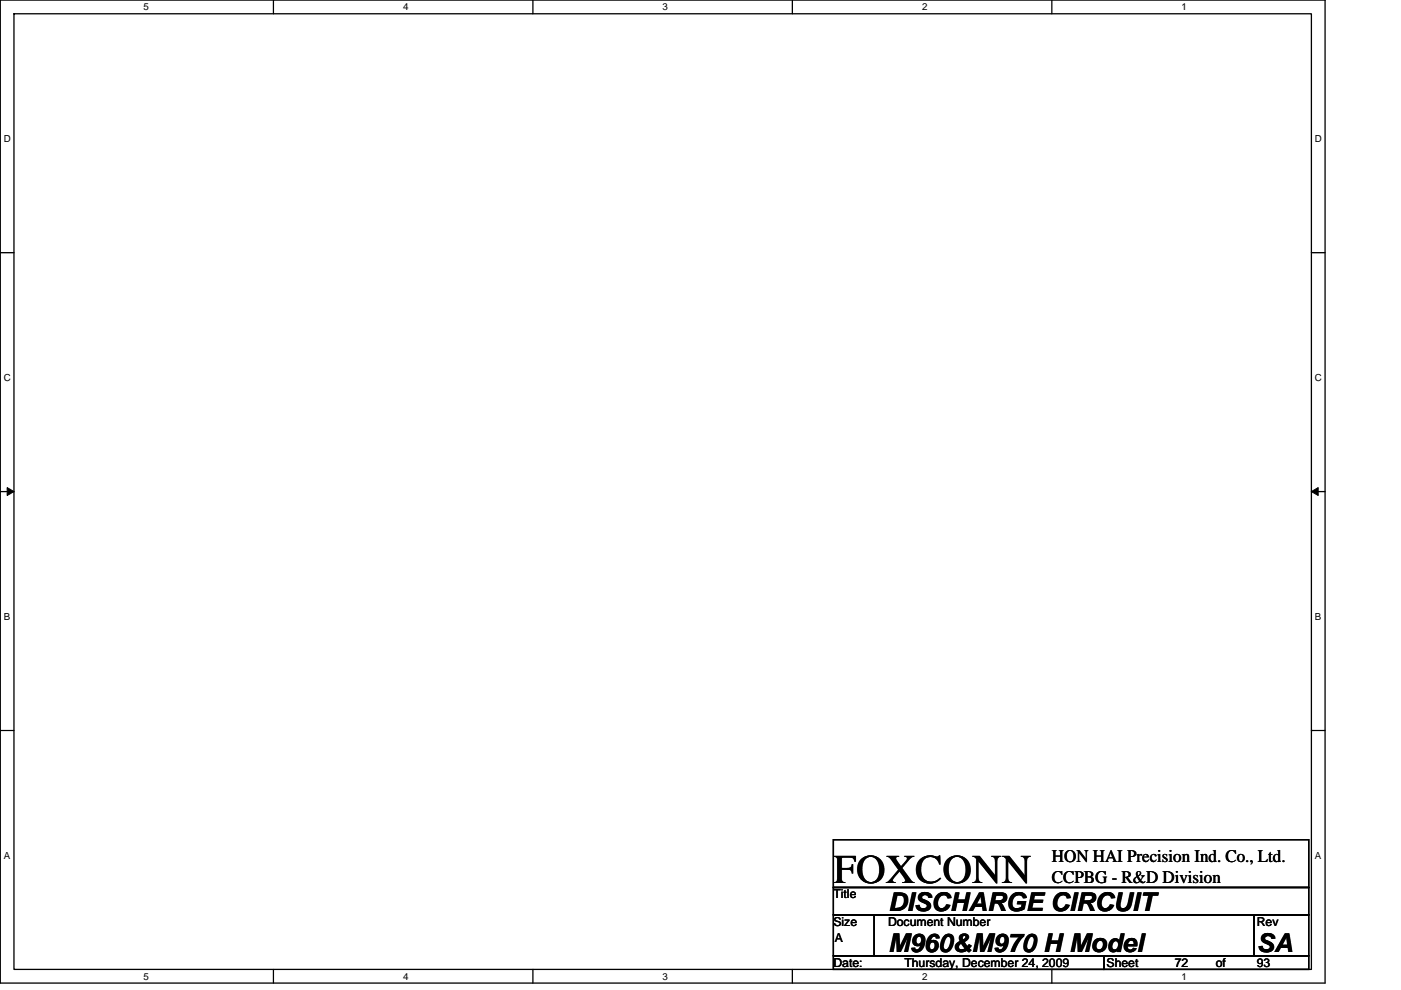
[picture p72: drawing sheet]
<svg xmlns="http://www.w3.org/2000/svg" width="297mm" height="210mm" viewBox="0 0 297 210" stroke-linecap="round" stroke-linejoin="round" font-family="sans-serif">
<defs><g id="words">
<text font-size="8.7" x="176.7" y="187.3">FOXCONN</text>
<g font-size="5.5">
<text x="188.3" y="193.2">DISCHARGE CIRCUIT</text>
<text x="188.3" y="201.9">M960&amp;M970 H Model</text>
<text x="266.5" y="201.9">SA</text>
</g>
<g font-size="3.7">
<text x="223" y="182.9">HON HAI Precision Ind. Co., Ltd.</text>
<text x="223" y="187.3">CCPBG - R&amp;D Division</text>
</g>
<g font-size="2.6">
<text x="176.7" y="190.6">Title</text>
<text x="176.7" y="196.4">Size</text>
<text x="188.3" y="196.4">Document Number</text>
<text x="266.5" y="196.4">Rev</text>
<text x="177" y="199.8">A</text>
<text x="176.7" y="205">Date:</text>
<text x="191.7" y="205">Thursday, December 24, 2009</text>
<text x="234.6" y="205">Sheet</text>
<text x="249.1" y="205">72</text>
<text x="257.8" y="205">of</text>
<text x="266.5" y="205">93</text>
</g>
<g font-size="2.1">
<text x="30.5" y="2.2">5</text>
<text x="85.5" y="2.2">4</text>
<text x="140.5" y="2.2">3</text>
<text x="195.5" y="2.2">2</text>
<text x="250.5" y="2.2">1</text>
<text x=".8" y="30.1">D</text>
<text x="278.8" y="30.1">D</text>
<text x=".8" y="80.8">C</text>
<text x="278.8" y="80.8">C</text>
<text x=".8" y="131.4">B</text>
<text x="278.8" y="131.4">B</text>
<text x=".8" y="182.1">A</text>
<text x="278.8" y="182.1">A</text>
<text x="30.5" y="207.8">5</text>
<text x="85.5" y="207.8">4</text>
<text x="140.5" y="207.8">3</text>
<text x="195.5" y="207.8">2</text>
<text x="250.5" y="207.8">1</text>
</g>
</g></defs>
<path d="M.1 0h280.8v208.5h-280.8zM3 2.9h275v202.7h-275z" fill="none" stroke="#000" stroke-width=".28"/>
<g fill="#fff">
<path d="M30.5 .3h1.1v2.3h-1.1z"/>
<path d="M30.5 205.9h1.1v2.3h-1.1z"/>
</g>
<path d="M58 0v2.9M58 205.6v2.9" fill="none" stroke="#000" stroke-width=".28"/>
<g fill="#fff">
<path d="M85.5 .3h1.1v2.3h-1.1z"/>
<path d="M85.5 205.9h1.1v2.3h-1.1z"/>
</g>
<path d="M113 0v2.9M113 205.6v2.9" fill="none" stroke="#000" stroke-width=".28"/>
<g fill="#fff">
<path d="M140.5 .3h1.1v2.3h-1.1z"/>
<path d="M140.5 205.9h1.1v2.3h-1.1z"/>
</g>
<path d="M168 0v2.9M168 205.6v2.9" fill="none" stroke="#000" stroke-width=".28"/>
<g fill="#fff">
<path d="M195.5 .3h1.2v2.3h-1.2z"/>
<path d="M195.5 205.9h1.2v2.3h-1.2z"/>
</g>
<path d="M223 0v2.9M223 205.6v2.9" fill="none" stroke="#000" stroke-width=".28"/>
<g fill="#fff">
<path d="M250.5 .3h1.2v2.3h-1.2z"/>
<path d="M250.5 205.9h1.2v2.3h-1.2z"/>
<path d="M.8 28.3h1.5v2.3h-1.5z"/>
<path d="M278.8 28.3h1.5v2.3h-1.5z"/>
<path d="M.8 78.9h1.5v2.3h-1.5z"/>
<path d="M278.8 78.9h1.5v2.3h-1.5z"/>
</g>
<path d="M.1 53.6h2.9M278 53.6h2.9" fill="none" stroke="#000" stroke-width=".28"/>
<g fill="#fff">
<path d="M.8 129.6h1.4v2.3h-1.4z"/>
<path d="M278.8 129.6h1.4v2.3h-1.4z"/>
</g>
<path d="M.1 104.3h2.9M278 104.3h2.9" fill="none" stroke="#000" stroke-width=".28"/>
<path d="M1.5 103.4l1.5 .9-1.5 .8zM278 104.3l1.5-.9v1.7z" fill="#000" stroke="#000" stroke-width=".21"/>
<g fill="#fff">
<path d="M.8 180.3h1.4v2.3h-1.4z"/>
<path d="M278.8 180.3h1.4v2.3h-1.4z"/>
</g>
<path d="M.1 154.9h2.9M278 154.9h2.9M176.7 178.1h100.8v10.1h-100.8zM176.7 188.2h100.8v5.8h-100.8zM176.7 194h8.7v8.7h-8.7zM185.4 194h80.5v8.7h-80.5zM265.9 194h11.6v8.7h-11.6zM176.7 202.7h57.3v2.9h-57.3zM234 202.7h43.5v2.9h-43.5z" fill="none" stroke="#000" stroke-width=".28"/>
<use href="#words"/>
</svg>
